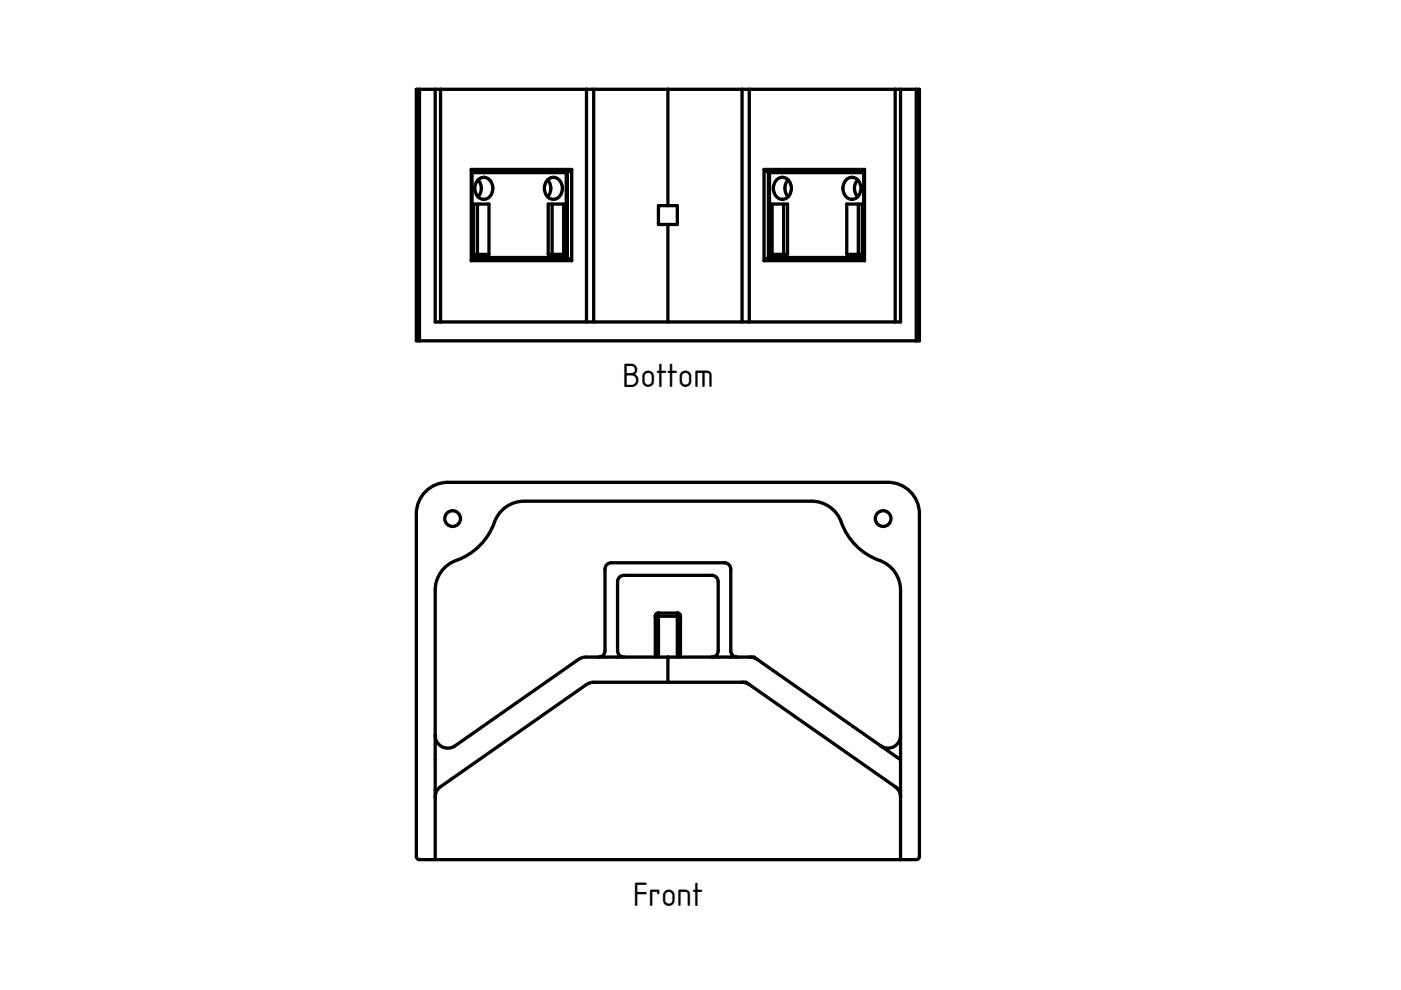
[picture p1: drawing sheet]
<svg xmlns="http://www.w3.org/2000/svg" width="297mm" height="210mm" viewBox="0 0 297 210" stroke-linecap="round" stroke-linejoin="round" font-family="sans-serif">
<defs><g id="words">
<g font-size="6.7">
<text x="131.9" y="82.1">Bottom</text>
<text x="134.2" y="192.1">Front</text>
</g>
</g></defs>
<g fill="none" stroke="#000" stroke-width=".7">
<path d="M90.6 103.9a6.6 6.6 0 0 1 4.3-1.6h93.4a6.7 6.7 0 0 1 6.6 6.6v72.7a.67 .67 0 0 1-.6 .7h-105.4a.67 .67 0 0 1-.6-.7v-72.7a6.7 6.7 0 0 1 2.3-5zM126.9 139.3a1.33 1.33 0 0 0 1.4-1.3v-17.3a1.33 1.33 0 0 1 1.3-1.4h24a1.33 1.33 0 0 1 1.3 1.4v17.3a1.33 1.33 0 0 0 1.4 1.3M132.3 139.3a1.33 1.33 0 0 1-1.4-1.3v-14.7a1.33 1.33 0 0 1 1.4-1.3h18.6a1.33 1.33 0 0 1 1.4 1.3v14.7a1.33 1.33 0 0 1-1.4 1.3M138.9 130.7v8.6M138.9 130.7h5.4M139.6 130a.67 .67 0 0 0-.7 .7M139.6 130h4M139.6 130v9.3M141.6 139.3v5.4M143.6 130a.67 .67 0 0 1 .7 .7M143.6 130v9.3M144.3 130.7v8.6"/>
<path d="M159 139.3l.8 .1 .7 .4M160.5 139.8l-.6-.5h-35.7l-.8 .1-.7 .4-26.2 18.3a2.67 2.67 0 0 1-4.2-2.1M160.5 139.8l30.4 21.3M157.3 144.7l.8 .1 .8 .3M190.9 156a2.67 2.67 0 0 1-4.2 2.1M189.8 166.8a2.67 2.67 0 0 1 1.1 2.2M190.9 167.6l-32.7-22.9h-32.3l-.8 .1-.8 .3-30.9 21.7a2.67 2.67 0 0 0-1.1 2.2M92.3 182.3v-57.2a7 7 0 0 1 5.4-6.7 13.8 13.8 0 0 0 7.5-8.5 6.7 6.7 0 0 1 5.9-3.6h61a7 7 0 0 1 6.7 5.4 13.8 13.8 0 0 0 8.5 7.5 6.7 6.7 0 0 1 3.6 5.9v57.2"/>
<circle cx="96" cy="110" r="1.67"/>
<circle cx="187.2" cy="110" r="1.67"/>
</g>
<g fill="#fff">
<path d="M88.3 18.9h106.6v53.4h-106.6z" fill-rule="evenodd"/>
<path d="M158.9 18.9h30.9v49.4h-30.9z" fill-rule="evenodd"/>
<path d="M93.4 18.9h30.9v49.4h-30.9z" fill-rule="evenodd"/>
<path d="M141.6 18.9h15.7v49.4h-15.7v-20.7h2v-4h-2z" fill-rule="evenodd"/>
<path d="M125.9 18.9h15.7v24.7h-2v4h2v20.7h-15.7z" fill-rule="evenodd"/>
<path d="M88.9 18.9h3.4v49.4h98.6v-49.4h3.4v53.4h-105.4z" fill-rule="evenodd"/>
<path d="M162 35.9h21.3v19.4h-21.3z" fill-rule="evenodd"/>
<path d="M99.9 35.9h21.3v19.4h-21.3z" fill-rule="evenodd"/>
<path d="M100.1 36.6h20v18h-20z" fill-rule="evenodd"/>
<path d="M163.2 36.6h19.9v18h-19.9z" fill-rule="evenodd"/>
<path d="M157.3 18.9h1.6v49.4h-1.6z" fill-rule="evenodd"/>
<path d="M124.3 18.9h1.6v49.4h-1.6z" fill-rule="evenodd"/>
<path d="M189.8 18.9h1.1v49.4h-1.1z" fill-rule="evenodd"/>
<path d="M92.3 18.9h1.1v49.4h-1.1z" fill-rule="evenodd"/>
<path d="M88.3 18.9h.6v53.4h-.6z" fill-rule="evenodd"/>
<path d="M194.3 18.9h.6v53.4h-.6z" fill-rule="evenodd"/>
<path d="M116.2 43.3h3.3v10.6h-3.3z" fill-rule="evenodd"/>
<path d="M163.7 43.3h3.3v10.6h-3.3z" fill-rule="evenodd"/>
<path d="M100.4 43.3h3.3v10.6h-3.3z" fill-rule="evenodd"/>
<path d="M179.5 43.3h3.3v10.6h-3.3z" fill-rule="evenodd"/>
<path d="M163.7 43.3h2.4v10.6h-2.4z" fill-rule="evenodd"/>
<path d="M117.1 43.3h2.4v10.6h-2.4z" fill-rule="evenodd"/>
<path d="M101.2 43.3h2.5v10.6h-2.5z" fill-rule="evenodd"/>
<path d="M179.5 43.3h2.5v10.6h-2.5z" fill-rule="evenodd"/>
<path d="M120.3 36.6l.9-.7v19.4l-.9-.7z" fill-rule="evenodd"/>
<path d="M162 35.9l.9 .7v18l-.9 .7z" fill-rule="evenodd"/>
<path d="M139.6 43.6h4v4h-4z" fill-rule="evenodd"/>
<path d="M164.5 38.3a1.9 1.9 0 0 1 2.3-.4 1.9 1.9 0 0 1 1 2 1.89 1.89 0 0 1-1.3 2.2 1.89 1.89 0 0 1-2.3-1 2.74 2.74 0 0 1 .3-2.8z" fill-rule="evenodd"/>
<path d="M179.3 38.3a1.9 1.9 0 0 1 2.2-.4 1.9 1.9 0 0 1 1 2 1.89 1.89 0 0 1-1.2 2.2 1.89 1.89 0 0 1-2.3-1 2.74 2.74 0 0 1 .3-2.8z" fill-rule="evenodd"/>
<path d="M101.4 38.1a1.79 1.79 0 0 1 1.9-.4 1.79 1.79 0 0 1 1.1 1.6 2.12 2.12 0 0 1-2.5 2.8 2.58 2.58 0 0 1-.5-4z" fill-rule="evenodd"/>
<path d="M116.1 38.1a1.79 1.79 0 0 1 1.9-.4 1.79 1.79 0 0 1 1.2 1.6 2.12 2.12 0 0 1-2.5 2.8 2.58 2.58 0 0 1-.6-4z" fill-rule="evenodd"/>
<path d="M99.9 35.9h21.3l-.9 .7h-20.2z" fill-rule="evenodd"/>
<path d="M162 55.3l.9-.7h20.2l.2 .7z" fill-rule="evenodd"/>
<path d="M162 35.9h21.3l-.2 .7h-20.2z" fill-rule="evenodd"/>
<path d="M100.1 54.6h20.2l.9 .7h-21.3z" fill-rule="evenodd"/>
<path d="M164.5 38.3a1.67 1.67 0 0 1 2.6-.2 2.68 2.68 0 0 0 0 3.6 1.79 1.79 0 0 1-1.9 .4 1.79 1.79 0 0 1-1.2-1.5 2.7 2.7 0 0 1 .5-2.3z" fill-rule="evenodd"/>
<path d="M179.3 38.3a1.67 1.67 0 0 1 2.5-.2 2.68 2.68 0 0 0 0 3.6 1.79 1.79 0 0 1-1.9 .4 1.79 1.79 0 0 1-1.1-1.5 2.7 2.7 0 0 1 .5-2.3z" fill-rule="evenodd"/>
<path d="M116.1 38.1a1.79 1.79 0 0 1 1.9-.4 1.79 1.79 0 0 1 1.2 1.6 2.12 2.12 0 0 1-2.5 2.8l-.6-.4a2.68 2.68 0 0 0 0-3.6z" fill-rule="evenodd"/>
<path d="M101.4 38.1a1.79 1.79 0 0 1 1.9-.4 1.79 1.79 0 0 1 1.1 1.6 2.12 2.12 0 0 1-2.5 2.8l-.5-.4a2.68 2.68 0 0 0 0-3.6z" fill-rule="evenodd"/>
<path d="M182 43.3h.8v10.6h-.8z" fill-rule="evenodd"/>
<path d="M100.4 43.3h.8v10.6h-.8z" fill-rule="evenodd"/>
<path d="M116.2 43.3h.9v10.6h-.9z" fill-rule="evenodd"/>
<path d="M166.1 43.3h.9v10.6h-.9z" fill-rule="evenodd"/>
<path d="M120.1 36.6h.2v18h-.2z" fill-rule="evenodd"/>
<path d="M162.9 36.6h.3v18h-.3z" fill-rule="evenodd"/>
<path d="M181.8 38.1a2.68 2.68 0 0 1 0 3.6 2.68 2.68 0 0 1 0-3.6z" fill-rule="evenodd"/>
<path d="M101.4 38.1a2.68 2.68 0 0 1 0 3.6 2.68 2.68 0 0 1 0-3.6z" fill-rule="evenodd"/>
<path d="M167.1 38.1a2.68 2.68 0 0 1 0 3.6 2.68 2.68 0 0 1 0-3.6z" fill-rule="evenodd"/>
<path d="M116.1 38.1a2.68 2.68 0 0 1 0 3.6 2.68 2.68 0 0 1 0-3.6z" fill-rule="evenodd"/>
<path d="M99.9 35.9l.2 .7v18l-.2 .7z" fill-rule="evenodd"/>
<path d="M183.3 35.9v19.4l-.2-.7v-18z" fill-rule="evenodd"/>
</g>
<g fill="none" stroke="#000" stroke-width=".7">
<path d="M88.3 18.9h106.6v53.4h-106.6zM88.9 18.9v53.4M92.3 18.9v49.4h98.6v-49.4M93.4 18.9v49.4M124.3 18.9v49.4M125.9 18.9v49.4M141.6 18.9v24.7M157.3 18.9v49.4M158.9 18.9v49.4M189.8 18.9v49.4M194.3 18.9v53.4M99.9 35.9h21.3"/>
<path d="M99.9 35.9v19.4M99.9 35.9l.2 .7M100.1 36.6h20.2M100.1 36.6v18M101.2 38.3a1.8 1.8 0 0 1 2-.6 1.8 1.8 0 0 1 1.2 1.6 2.14 2.14 0 0 1-2.3 2.9 2.55 2.55 0 0 1-.9-3.9zM101.4 38.1a2.68 2.68 0 0 1 0 3.6M116 38.3a1.8 1.8 0 0 1 1.9-.6 1.8 1.8 0 0 1 1.3 1.6 2.14 2.14 0 0 1-2.4 2.9 2.55 2.55 0 0 1-.8-3.9zM116.1 38.1a2.68 2.68 0 0 1 0 3.6M120.1 36.6v18M120.3 36.6v18M121.2 35.9v19.4M121.2 35.9l-.9 .7"/>
<path d="M162 35.9h21.3M162 35.9v19.4M162 35.9l.9 .7M162.9 36.6h20.2M162.9 36.6v18M163.2 36.6v18M164.5 38.3a1.8 1.8 0 0 1 2-.6 1.8 1.8 0 0 1 1.2 1.6 2.14 2.14 0 0 1-2.3 2.9 2.55 2.55 0 0 1-.9-3.9zM167.1 38.1a2.68 2.68 0 0 0 0 3.6M179.3 38.3a1.8 1.8 0 0 1 1.9-.6 1.8 1.8 0 0 1 1.3 1.6 2.14 2.14 0 0 1-2.4 2.9 2.55 2.55 0 0 1-.8-3.9zM181.8 38.1a2.68 2.68 0 0 0 0 3.6M183.1 36.6v18M183.3 35.9v19.4"/>
<path d="M183.3 35.9l-.2 .7M99.9 55.3h21.3M100.1 54.6l-.2 .7M100.1 54.6h20.2M100.4 43.3h3.3v10.6h-3.3zM101.2 43.3v10.6M116.2 43.3h3.3v10.6h-3.3zM117.1 43.3v10.6M120.3 54.6l.9 .7M139.6 43.6h4v4h-4zM141.6 47.6v20.7M162 55.3h21.3"/>
<path d="M162.9 54.6h20.2M162.9 54.6l-.9 .7M163.7 43.3h3.3v10.6h-3.3zM166.1 43.3v10.6M179.5 43.3h3.3v10.6h-3.3zM182 43.3v10.6M183.1 54.6l.2 .7"/>
</g>
<use href="#words"/>
</svg>
